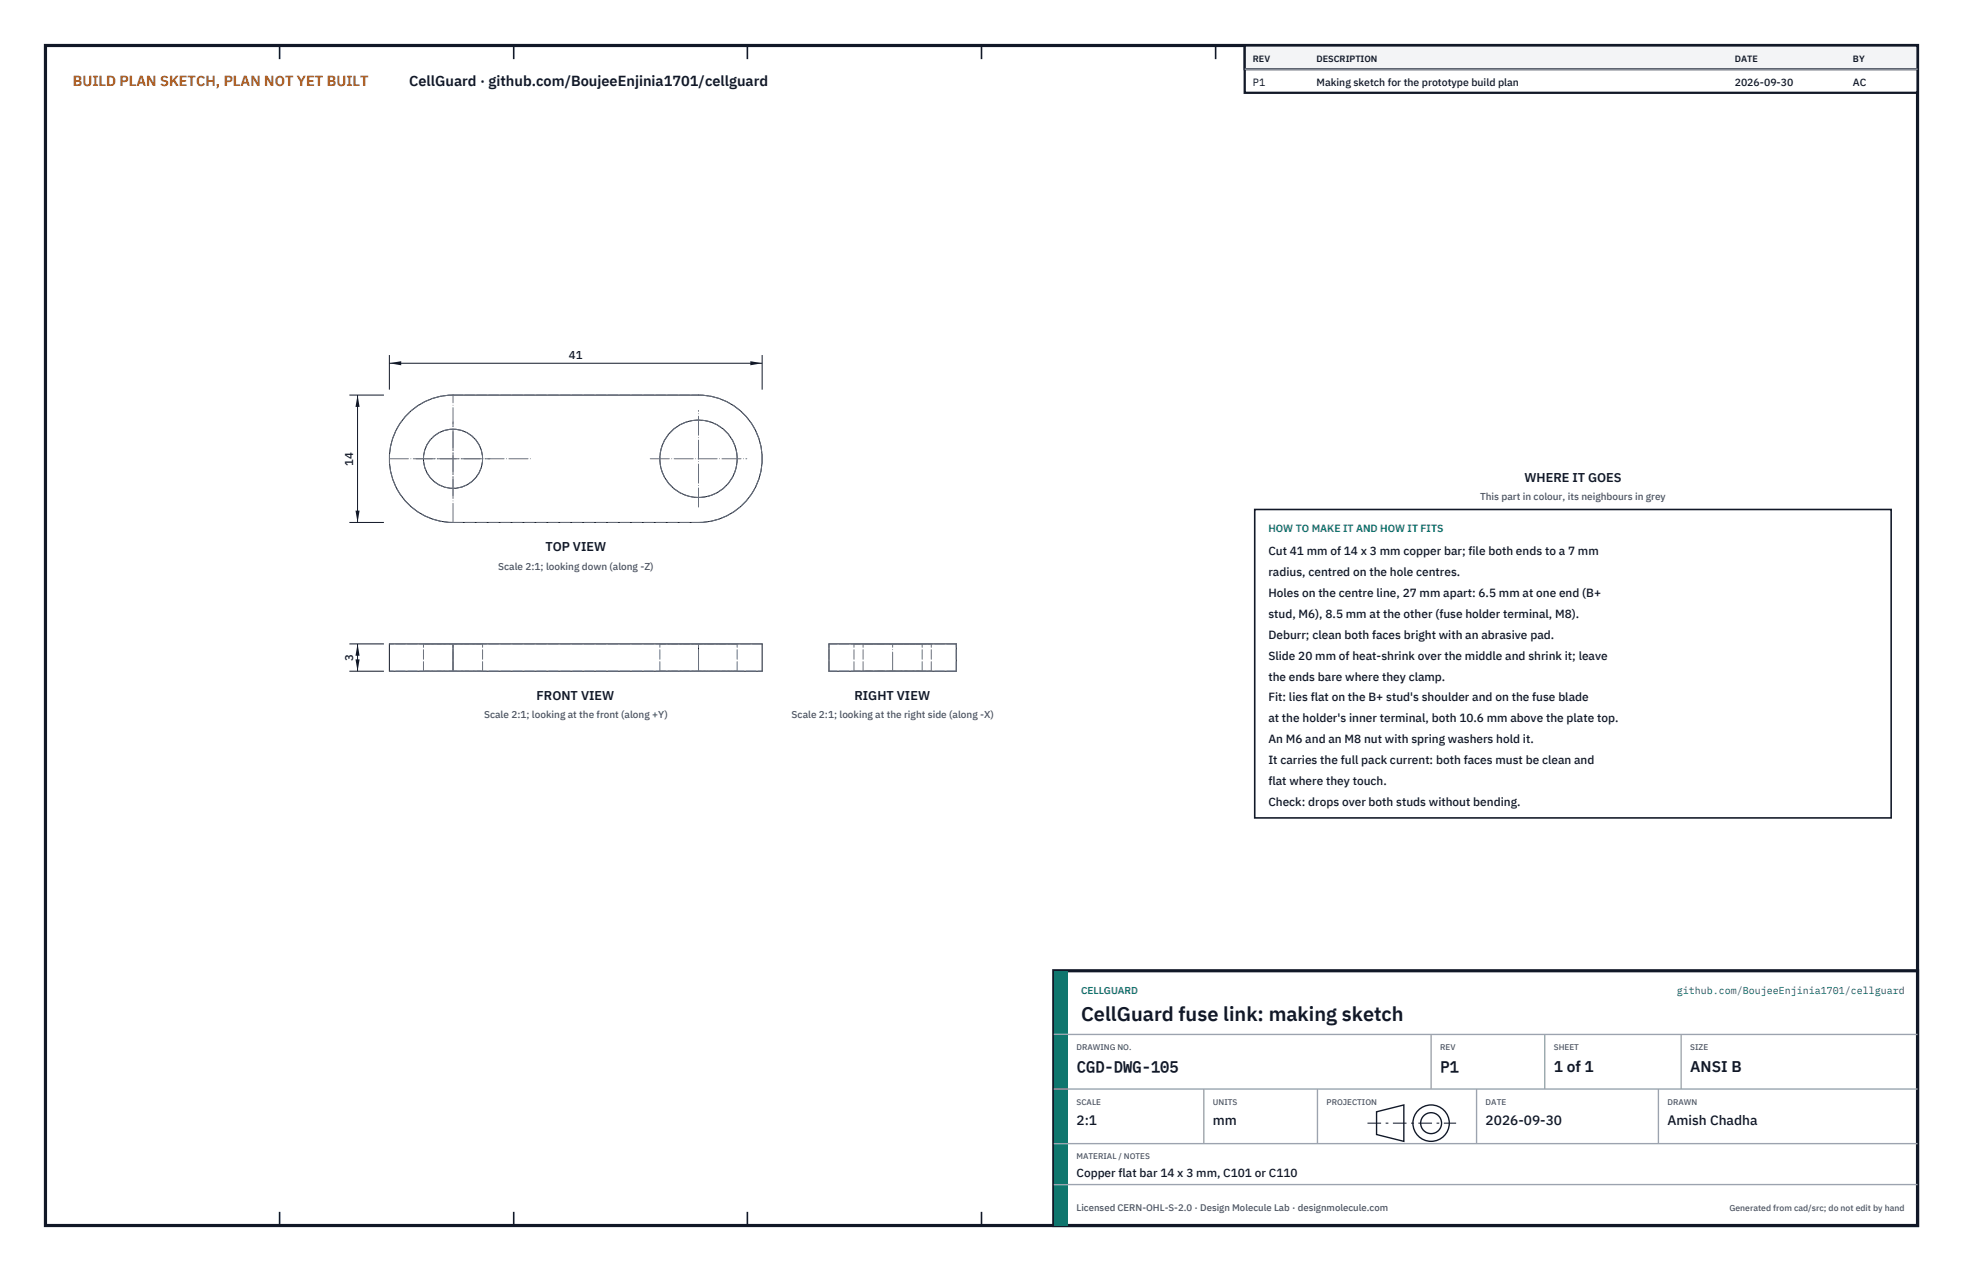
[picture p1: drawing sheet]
<svg xmlns="http://www.w3.org/2000/svg" width="432mm" height="279mm" viewBox="0 0 432 279" stroke-linecap="round" stroke-linejoin="round" font-family="sans-serif">
<defs><g id="words">
<text font-size="4.4" fill="#111827" x="237.8" y="224.4">CellGuard fuse link: making sketch</text>
<g font-size="3.4" fill="#111827">
<text x="236.8" y="235.6">CGD-DWG-105</text>
<text x="316.8" y="235.6">P1</text>
<text x="341.8" y="235.6">1 of 1</text>
<text x="371.8" y="235.6">ANSI B</text>
</g>
<text font-size="3.2" fill="#b45309" x="16" y="19">BUILD PLAN SKETCH, PLAN NOT YET BUILT</text>
<text font-size="3.2" fill="#111827" x="90" y="19">CellGuard · github.com/BoujeeEnjinia1701/cellguard</text>
<g font-size="3" fill="#111827">
<text x="236.8" y="247.2">2:1</text>
<text x="266.8" y="247.2">mm</text>
<text x="326.8" y="247.2">2026-09-30</text>
<text x="366.8" y="247.2">Amish Chadha</text>
</g>
<g font-size="2.8" fill="#111827">
<text x="335.3" y="106">WHERE IT GOES</text>
<text x="120" y="121.2">TOP VIEW</text>
<text x="118" y="153.9">FRONT VIEW</text>
<text x="188" y="153.9">RIGHT VIEW</text>
</g>
<g font-size="2.6" fill="#111827">
<text x="279" y="122">Cut 41 mm of 14 x 3 mm copper bar; file both ends to a 7 mm</text>
<text x="279" y="126.6">radius, centred on the hole centres.</text>
<text x="279" y="131.2">Holes on the centre line, 27 mm apart: 6.5 mm at one end (B+</text>
<text x="279" y="135.8">stud, M6), 8.5 mm at the other (fuse holder terminal, M8).</text>
<text x="279" y="140.4">Deburr; clean both faces bright with an abrasive pad.</text>
<text x="279" y="145">Slide 20 mm of heat-shrink over the middle and shrink it; leave</text>
<text x="279" y="149.6">the ends bare where they clamp.</text>
<text x="279" y="154.2">Fit: lies flat on the B+ stud's shoulder and on the fuse blade</text>
<text x="279" y="158.8">at the holder's inner terminal, both 10.6 mm above the plate top.</text>
<text x="279" y="163.4">An M6 and an M8 nut with spring washers hold it.</text>
<text x="279" y="168">It carries the full pack current: both faces must be clean and</text>
<text x="279" y="172.6">flat where they touch.</text>
<text x="279" y="177.2">Check: drops over both studs without bending.</text>
<text x="236.8" y="258.8">Copper flat bar 14 x 3 mm, C101 or C110</text>
</g>
<g font-size="2.5" fill="#111827">
<text x="125.1" y="78.8">41</text>
<text x="77.6" y="102.4" transform="rotate(-90 77.6 102.4)">14</text>
<text x="77.6" y="145.2" transform="rotate(-90 77.6 145.2)">3</text>
</g>
<g font-size="2.3" fill="#111827">
<text x="275.6" y="18.8">P1</text>
<text x="289.6" y="18.8">Making sketch for the prototype build plan</text>
<text x="381.6" y="18.8">2026-09-30</text>
<text x="407.6" y="18.8">AC</text>
</g>
<text font-size="2.3" fill="#0f766e" x="279" y="117">HOW TO MAKE IT AND HOW IT FITS</text>
<g font-size="2.2" fill="#4b5563">
<text x="325.6" y="110">This part in colour, its neighbours in grey</text>
<text x="109.6" y="125.2">Scale 2:1; looking down (along -Z)</text>
<text x="106.5" y="157.9">Scale 2:1; looking at the front (along +Y)</text>
<text x="174.1" y="157.9">Scale 2:1; looking at the right side (along -X)</text>
</g>
<g font-size="2.2" fill="#0f766e">
<text x="237.8" y="218.4">CELLGUARD</text>
<text x="368.8" y="218.4">github.com/BoujeeEnjinia1701/cellguard</text>
</g>
<text font-size="2.1" fill="#4b5563" x="236.8" y="266.2">Licensed CERN-OHL-S-2.0 · Design Molecule Lab · designmolecule.com</text>
<g font-size="2" fill="#111827">
<text x="275.6" y="13.6">REV</text>
<text x="289.6" y="13.6">DESCRIPTION</text>
<text x="381.6" y="13.6">DATE</text>
<text x="407.6" y="13.6">BY</text>
</g>
<text font-size="1.9" fill="#4b5563" x="380.4" y="266.2">Generated from cad/src; do not edit by hand</text>
<g font-size="1.8" fill="#4b5563">
<text x="236.8" y="230.8">DRAWING NO.</text>
<text x="316.8" y="230.8">REV</text>
<text x="341.8" y="230.8">SHEET</text>
<text x="371.8" y="230.8">SIZE</text>
<text x="236.8" y="242.8">SCALE</text>
<text x="266.8" y="242.8">UNITS</text>
<text x="291.8" y="242.8">PROJECTION</text>
<text x="326.8" y="242.8">DATE</text>
<text x="366.8" y="242.8">DRAWN</text>
<text x="236.8" y="254.8">MATERIAL / NOTES</text>
</g>
</g></defs>
<path d="M10 10h411.8v259.4h-411.8z" fill="none" stroke="#111827" stroke-width=".7" stroke-linecap="butt"/>
<g fill="none" stroke="#111827" stroke-width=".35">
<path d="M61.5 10v3M113 10v3M164.4 10v3M215.9 10v3M267.4 10v3M318.9 10v3M370.3 10v3M61.5 266.4v3M113 266.4v3M164.4 266.4v3M215.9 266.4v3M267.4 266.4v3"/>
<path d="M318.9 266.4v3M370.3 266.4v3"/>
</g>
<g fill="none" stroke="#111727" stroke-width=".22">
<path d="M89.8 90.9a14 14 0 0 1 9.9-4.1h53.9a14 14 0 0 1 14.1 14 14 14 0 0 1-14.1 14h-53.9a14 14 0 0 1-13-8.6 14 14 0 0 1 3.1-15.3zM85.7 141.6h82v6h-82zM99.7 141.6v6M153.6 141.6v6M182.4 141.6h28v6h-28z"/>
<circle cx="99.6" cy="100.8" r="6.5"/>
<circle cx="153.6" cy="100.8" r="8.5"/>
</g>
<g fill="none" stroke="#6a7180" stroke-width=".22" stroke-dasharray="2.1 .5">
<path d="M99.7 86.8a14 14 0 0 0-14 14 14 14 0 0 0 14 14M99.7 86.8h53.9M153.6 86.8a14 14 0 0 1 14.1 14 14 14 0 0 1-14.1 14M99.7 114.8h53.9M93.2 141.6h13M93.2 147.6h13M93.2 147.6v-6M99.7 141.6h-14M99.7 141.6h53.9M99.7 147.6h-14M99.7 147.6v-6M99.7 147.6h53.9"/>
<path d="M106.2 141.6h-13M106.2 147.6v-6M106.2 147.6h-13M145.2 141.6h17M145.2 147.6h17M145.2 147.6v-6M153.6 147.6h14.1M153.6 147.6v-6M162.2 141.6h-17M162.2 147.6v-6M162.2 147.6h-17M167.7 141.6h-14.1"/>
<path d="M182.4 147.6v-6M187.8 141.6h8.5M187.8 147.6h8.5M187.8 147.6v-6M189.9 141.6h6.4M189.9 147.6h6.4M189.9 147.6v-6M196.3 141.6h6.6M196.3 141.6h8.6M196.3 147.6h6.6M196.3 147.6h8.6M202.9 141.6h-13"/>
<path d="M202.9 147.6h-13M202.9 147.6v-6M204.9 141.6h-17.1M204.9 147.6h-17.1M204.9 147.6v-6M210.4 141.6h-28M210.4 147.6h-28M210.4 147.6v-6"/>
<circle cx="99.6" cy="100.8" r="6.5"/>
<circle cx="153.6" cy="100.8" r="8.5"/>
</g>
<path d="M85.7 100.8h31.5M91.5 100.8h16.3M99.7 114.8v-28M99.7 109v-16.3M143 100.8h21.3M153.6 111.5v-21.3M99.7 147.6v-6M153.6 147.6v-6M196.3 147.6v-6" fill="none" stroke="#6a7180" stroke-width=".22" stroke-dasharray="4.2 .5 0 .5"/>
<path d="M85.7 78v7.7M85.7 79.9h81.9M167.6 78v7.7" fill="none" stroke="#111827" stroke-width=".22"/>
<path d="M85.7 79.9l2.6-.5v.9zM165 79.4v.9l2.6-.4z" fill="#111827"/>
<path d="M76.9 86.8h7.6M78.7 86.8v28M76.9 114.8h7.6" fill="none" stroke="#111827" stroke-width=".22"/>
<path d="M78.7 86.8l-.5 2.6h.9zM78.2 112.2h.9l-.4 2.6z" fill="#111827"/>
<path d="M76.9 141.5h7.6M76.9 147.6h7.6M78.7 141.5v6.1" fill="none" stroke="#111827" stroke-width=".22"/>
<path d="M78.7 141.5l-.5 2.6h.9zM78.2 145h.9l-.4 2.6z" fill="#111827"/>
<path d="M276 112h140v67.8h-140z" fill="#fff" stroke="#111827" stroke-width=".35"/>
<path d="M273.8 10h148v10.4h-148z" fill="#fff" stroke="#111827" stroke-width=".5"/>
<path d="M273.8 10h148v5.2h-148z" fill="#f3f4f6" stroke="#111827" stroke-width=".5"/>
<path d="M273.8 15.2h148" fill="none" stroke="#9ca3af" stroke-width=".3"/>
<path d="M231.8 213.4h190v56h-190z" fill="#fff" stroke="#111827" stroke-width=".7" stroke-linecap="butt"/>
<path d="M231.8 213.4h3v56h-3z" fill="#0f766e"/>
<path d="M231.8 227.4h190M231.8 239.4h190M264.8 239.4v12M289.8 239.4v12M314.8 227.4v12M324.8 239.4v12M339.8 227.4v12M364.8 239.4v12M369.8 227.4v12M231.8 251.4h190M231.8 260.4h190" fill="none" stroke="#9ca3af" stroke-width=".3"/>
<g fill="none" stroke="#111827" stroke-width=".3">
<path d="M302.8 244.4l6-1.5v8l-6-1.5z"/>
<circle cx="314.8" cy="246.9" r="4"/>
<circle cx="314.8" cy="246.9" r="2.3"/>
</g>
<path d="M300.8 246.9h19.5" fill="none" stroke="#111827" stroke-width=".22" stroke-dasharray="3 1 .6 1" stroke-linecap="butt"/>
<use href="#words"/>
</svg>
